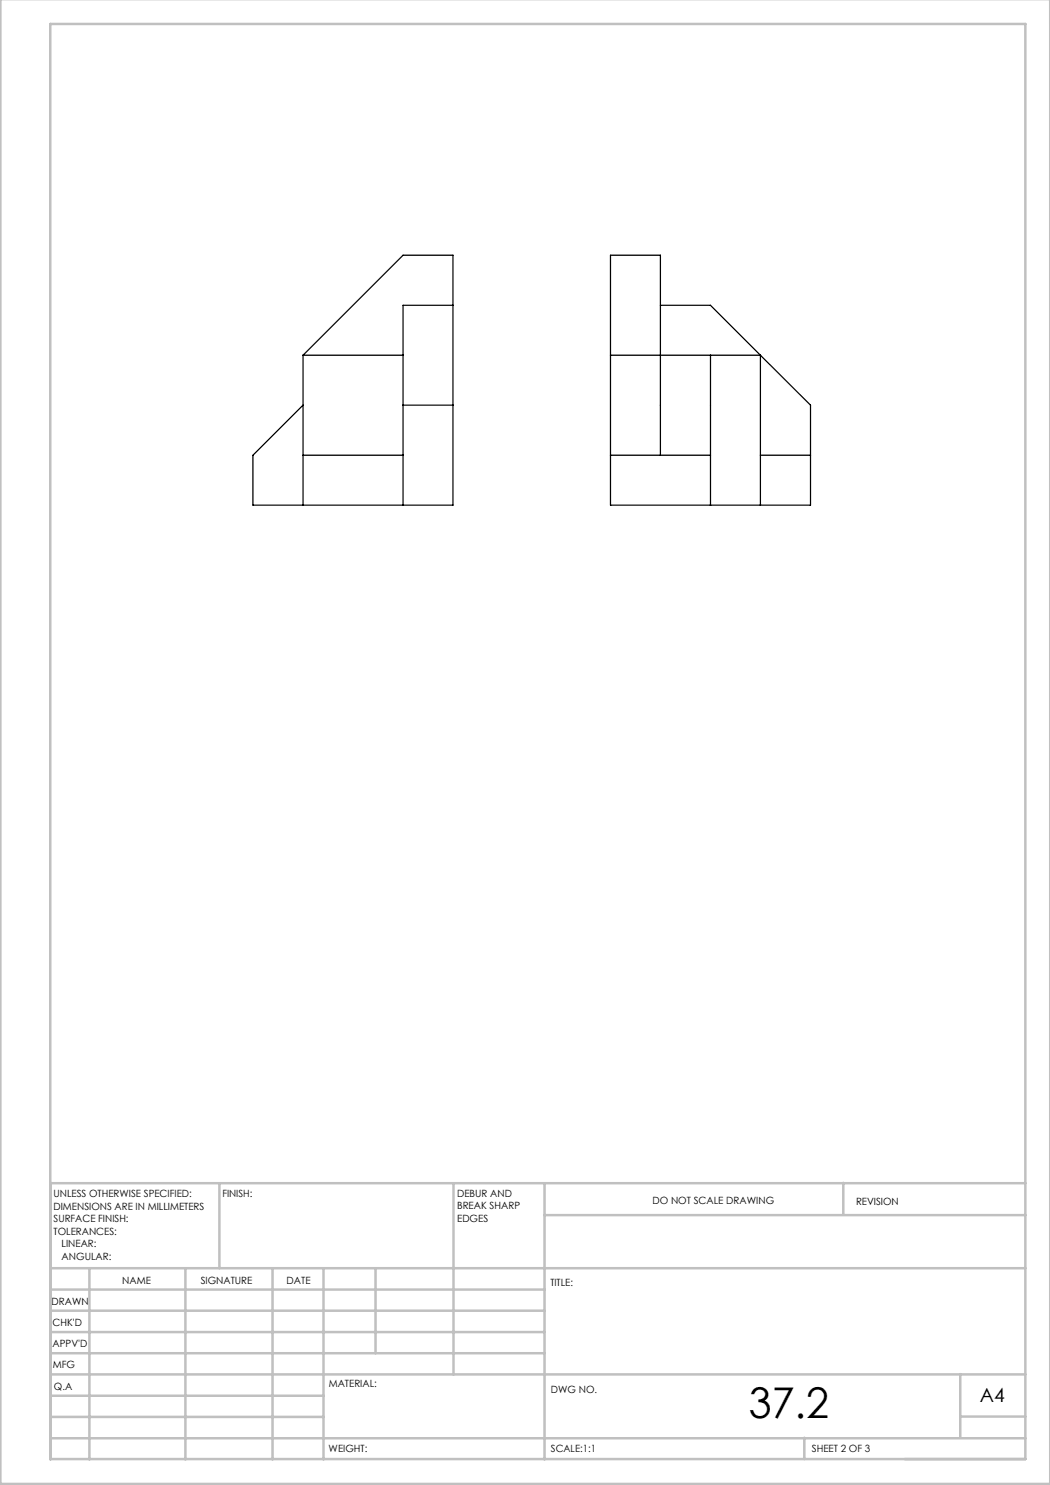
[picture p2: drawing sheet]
<svg xmlns="http://www.w3.org/2000/svg" width="210mm" height="297mm" viewBox="0 0 210 297" stroke-linecap="round" stroke-linejoin="round" font-family="sans-serif">
<defs><g id="words">
<text font-size="8.5" x="149.8" y="283.5">37.2</text>
<text font-size="3.9" x="196" y="280.4">A4</text>
<g font-size="2">
<text x="10.7" y="239.5">UNLESS OTHERWISE SPECIFIED:</text>
<text x="44.5" y="239.5">FINISH:</text>
<text x="91.4" y="239.4">DEBUR AND</text>
<text x="10.7" y="242">DIMENSIONS ARE IN MILLIMETERS</text>
<text x="10.7" y="244.5">SURFACE FINISH:</text>
<text x="91.4" y="241.9">BREAK SHARP</text>
<text x="91.4" y="244.4">EDGES</text>
<text x="130.5" y="240.8">DO NOT SCALE DRAWING</text>
<text x="171.2" y="241">REVISION</text>
<text x="10.7" y="247">TOLERANCES:</text>
<text x="12.3" y="249.5">LINEAR:</text>
<text x="12.3" y="252">ANGULAR:</text>
<text x="24.4" y="256.9">NAME</text>
<text x="40.1" y="256.8">SIGNATURE</text>
<text x="57.3" y="256.8">DATE</text>
<text x="110.1" y="257.1">TITLE:</text>
<text x="10.3" y="260.9">DRAWN</text>
<text x="10.5" y="269.3">APPV'D</text>
<text x="10.5" y="265.2">CHK'D</text>
<text x="10.6" y="273.6">MFG</text>
<text x="10.8" y="278">Q.A</text>
<text x="65.8" y="277.4">MATERIAL:</text>
<text x="110.2" y="278.5">DWG NO.</text>
<text x="65.7" y="290.4">WEIGHT:</text>
<text x="110.2" y="290.5">SCALE:1:1</text>
<text x="162.4" y="290.4">SHEET 2 OF 3</text>
</g>
</g></defs>
<g fill="none" stroke="#c0c0c0" stroke-width=".5">
<path d="M.1 -.1v296.9h209.9v-296.9M10.1 4.8h195v287h-195zM43.9 236.6v17M90.7 236.6v38.3M108.9 236.6v55.3M168.7 236.6v6.3M205.1 236.6h-195v55.3M10.1 253.6h195M10.1 257.9h98.8M17.9 253.6v38.3M37.1 253.6v38.3M54.5 253.6v38.3"/>
<path d="M64.7 253.6v38.3M75.1 253.6v17M108.9 243h96.2M10.1 270.6h98.8M10.1 266.4h98.8M10.1 262.1h98.8M10.1 279.1h54.6M10.1 274.9h195M192.1 274.8v12.7M10.1 287.7h195M10.1 283.4h54.6M160.9 287.5v4.3"/>
<path d="M192.1 283.3h13"/>
</g>
<path d="M60.6 71l20-20h10v50h-40v-10l10-10M60.6 71v30M60.6 71h20M90.6 61.1h-10v39.9M122.1 71h30v30M132.1 61.1h10l20 19.9v20h-40v-50h10v40M142.1 71v30M60.6 91h20M80.6 81h10M122.1 91h20M152.1 91h10" fill="none" stroke="#000" stroke-width=".25"/>
<use href="#words"/>
</svg>
